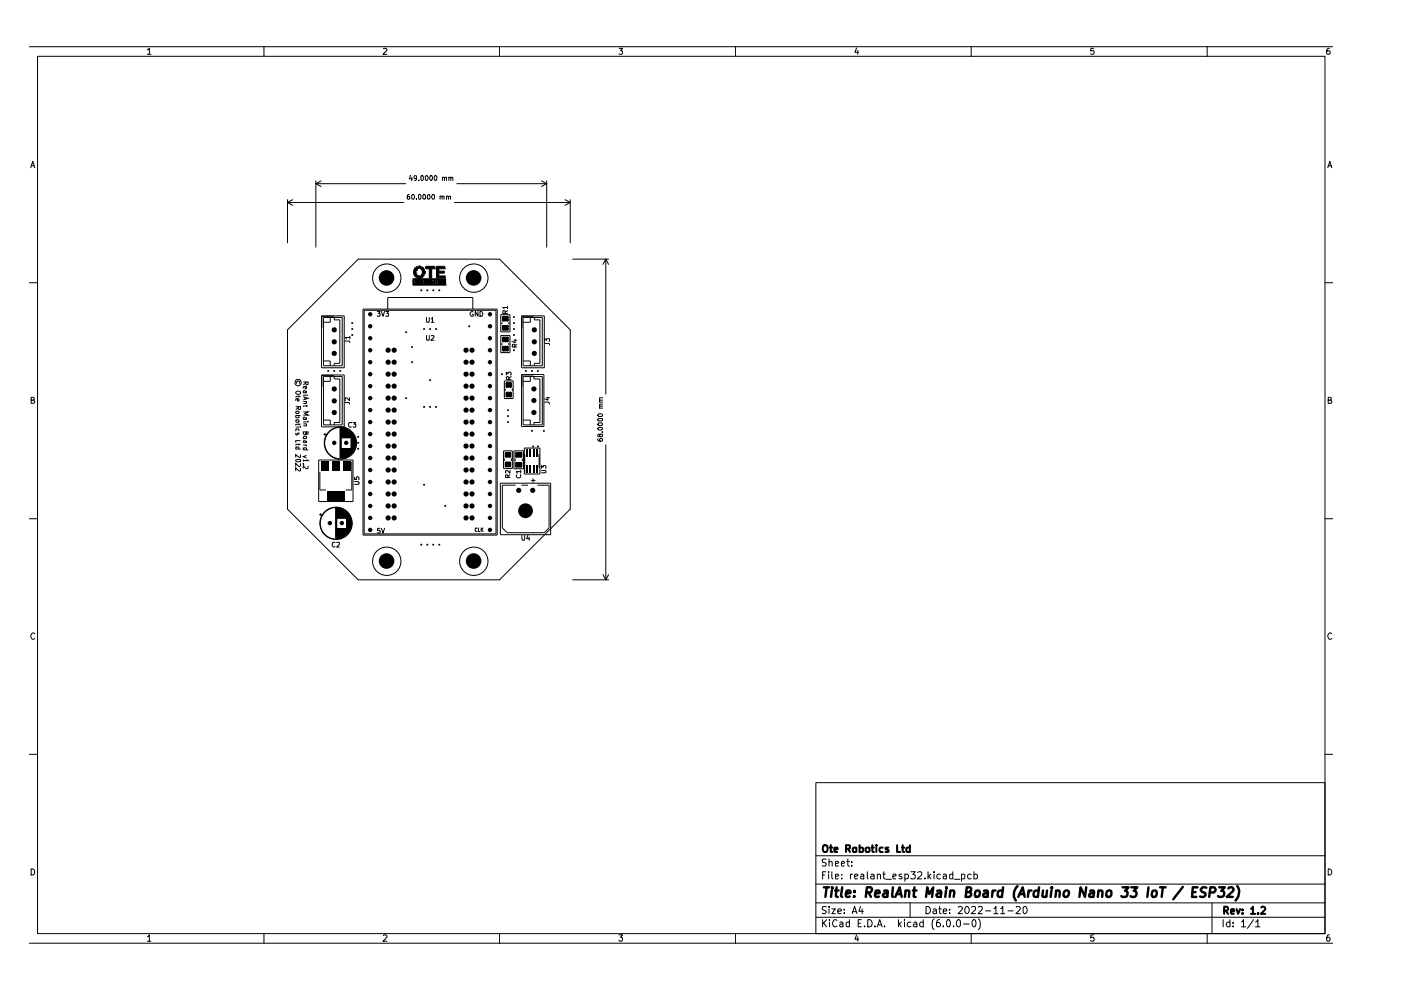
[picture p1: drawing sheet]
<svg xmlns="http://www.w3.org/2000/svg" width="297mm" height="210mm" viewBox="0 0 297 210" stroke-linecap="round" stroke-linejoin="round" font-family="sans-serif">
<g fill="none" stroke="#000" stroke-width=".21">
<path d="M6.3 9.9h276.3M8 11.9h272.9v186.1h-272.9zM31.2 10.6l.5-.4v1.3M31.2 11.5h.8M56 9.9v2M81.3 10.3l.5-.1 .2 .4-.8 .9h.8M105.9 9.9v2M131.2 10.2h.8l-.4 .6h.3v.6h-.7M156 9.9v2M181.6 10.2l-.3 .9h.7M181.9 10.7v.8M205.9 9.9v2"/>
<path d="M231.9 10.2h-.6l-.1 .6h.7a.48 .48 0 0 1 0 .6 .48 .48 0 0 1-.7 0M255.9 9.9v2M281.9 10.2l-.5 .1-.1 1 .2 .2 .4-.1 .1-.4-.1-.2h-.6v.2M6.5 35.6l.4-1.4 .5 1.4M6.6 35.1h.7M67 38.4v14M67 38.9h19M67 38.9l1.1 .6M68.1 38.4l-1.1 .5M87 37.2l-.2 .7h.7M87.3 37.6v.7M88.3 37.7l-.1 .1h-.3l-.1-.5h.5v.7l-.4 .3"/>
<path d="M88.8 38.2v.1M89.3 37.3h.4v.1v.6l-.1 .3-.4-.3zM90.2 37.4l.4-.1 .2 .3-.3 .7-.3-.3zM91.2 37.3h.1a.52 .52 0 0 1 .4 .4 .52 .52 0 0 1-.3 .6l-.3-.5zM92.1 37.3h.4l.1 .1v.6l-.2 .3a.68 .68 0 0 1-.3-1zM93.8 37.7l.4-.1v.7M93.8 37.6v.7M94.2 37.8l.1-.2h.4v.7M95.2 37.7l.3-.1 .1 .7M95.2 37.6v.7M95.6 37.8v-.2h.3l.1 .7M96.9 38.9h19"/>
<path d="M114.8 38.4l1.1 .5M115.9 38.4v14M115.9 38.9l-1.1 .6M281.5 35.6l.4-1.4 .5 1.4M281.6 35.1h.7M6.3 59.9h1.7M61 42.3v9.2M61 42.9h24.6M61 42.9l1.1 .6M62.1 42.3l-1.1 .6M86.8 41.2l-.4 .3v.7h.5l-.1-.5h-.4v.1M87.3 41.4l.3-.2a.58 .58 0 0 1-.1 1l-.2-.1z"/>
<path d="M87.5 59.1h7v1.4h-7zM87.7 57.9h.1M87.7 57.8h.1M87.7 57.7h.1M87.7 57.6h.1M87.7 57.5h.1M87.7 57.4h.1M87.7 57.7h.5M88.1 59.4h.1M88.1 59.9h.1M88.1 59.8h.1M88.1 59.9h.2"/>
<path d="M88.1 59.9h-.1v.4h-.5M88.2 59.9h.1M88.2 59.4h.1M88.2 59.8h.1M88.3 42.2h.1M88.3 59.9h.1M88.3 59.4h.1M88.3 58.1h.1M88.3 57.3h.1M88.3 59.5h.1M88.3 59.6h.1M88.3 59.7h.1"/>
<path d="M88.3 59.8h.1M88.3 59.5h-.3v.3h.3M88.3 58.1l.3 .3M88.3 59.5v.3M88.3 59.9v.3M88.3 57.3v.8M88.4 59.9h.1M88.4 59.4h.1M88.4 57.1h.1M88.4 59.9h.2M88.4 57.1l-.1 .2M88.4 59.4h-.6v.9"/>
<path d="M88.5 59.9h.1M88.5 59.8h.1M88.5 59.7h.1M88.5 59.5h.1M88.5 59.4h.1M88.5 59.8l-.1 .1M88.5 59.4v.1M88.5 59.7v.1M88.5 59.9v.2M88.5 59.5l.1 .1M88.6 59.6h.1M88.6 58.4h.1"/>
<path d="M88.6 58.4l.6 .1M88.6 59.6l-.1 .1M88.6 59.9h.1M88.6 59.7h.1M88.6 59.8h.1M88.6 59.7v.3l.2 .2M88.7 59.5h.1M88.7 59h.1M88.7 58.5h.1M88.7 56.9h.1M88.7 56.5h.1M88.7 59.5l-.1 .2"/>
<path d="M88.7 59h.4M88.8 59.4h.1M88.8 59.9h.1M88.8 59.8h.1M88.8 59.7h.1M88.8 59h.1M88.8 56.5h.1M88.8 59.7v.2M88.9 41.2l.3 .2v.7l-.1 .1-.4-.1v-.7zM88.9 59.4h.1M88.9 59.9h.1M88.9 59.6h.1"/>
<path d="M88.9 59h.1M88.9 56.5h.1M88.9 59.4h1.4M88.9 59.4l-.2 .1M88.9 59.9v.1M89 59.5h.1M89 56.5h.1M89 59h.1M89.1 59.4h.1M89.1 59.5h.1M89.1 56.5h.1M89.1 59h.1"/>
<path d="M89.1 56.9h.1M89.1 56.9h-.5l-.2 .2M89.1 56.9l.1 .1M89.2 59.4h.1M89.2 59.5h.1M89.2 58.5h.1M89.2 57h.1M89.2 59.5l.1 .1M89.2 57l.2 .1a.97 .97 0 0 1-.2 1.4M89.2 59.4l.3 .1M89.2 59.5h-.3l-.1 .2M89.3 59.6h.1"/>
<path d="M89.3 59.7h.1M89.3 59.8h.1M89.3 59.9h.1M89.3 58.3h.1M89.3 57.1h.1M89.3 59.6l-.1 .5M89.5 59.7h.1M89.5 59.5h.1M89.5 58.8h.1M89.5 58.8l.5-.5 .1-.9-.3-.6-.6-.3h-.7l-.6 .4-.2 .4v.9a1.23 1.23 0 0 0 1 .8M89.5 58.8l-.4 .2M89.5 59.5v.6l-.5 .2"/>
<path d="M89.7 41.4l.2-.2a.55 .55 0 0 1 .4 .5 .55 .55 0 0 1-.4 .5l-.2-.1zM89.7 59.4v.9h.5M90 59.4h.1M90 59.9h.1M90 59.5h.1M90 59.7h.1M90.1 59.4h.1M90.1 57.6h.1M90.1 57.7h.1M90.1 57.9h.1M90.1 59.9h.1M90.1 59.5h.1"/>
<path d="M90.1 59.7h.1M90.2 59.4h.1M90.2 59.9h.1M90.2 59.5h.1M90.2 59.6h.1M90.2 59.7h.1M90.2 59.9h-.4v.2h.4M90.2 59.5h-.4v.2h.4M90.2 59.5v.2M90.3 59.8h.1M90.3 59.4h.1M90.3 59.9h.1"/>
<path d="M90.3 56.5h1.9v.5h-.7v1.9h-.5v-1.9h-.7zM90.3 59.8h.2M90.3 59.9v.1M90.3 59.7h.1M90.3 59.6h.1M90.3 59.5h.1M90.3 59.8l.1 .3M90.3 59.4v.3M90.3 59.7v.1M90.4 59.9h.1M90.5 59.9h.1M90.5 59.7h.1"/>
<path d="M90.5 59.8h.1M90.5 59.7v.2M90.5 59.9l.1 .1M90.6 59.6h.1M90.6 59.6l-.1 .1M90.7 41.3l.1-.1a.55 .55 0 0 1 .4 .5 .55 .55 0 0 1-.4 .5l-.2-.4zM90.7 59.4h.1M90.8 59.4h.1M90.8 59.9h.1M90.8 59.7h.1M90.8 59.6h.1M90.8 59.4h1.7v.9h-.2v-.9"/>
<path d="M90.8 59.6v.4M90.8 59.4l-.2 .2M90.8 59.5h.1M90.8 59.5h.3M90.8 59.5v.1M90.9 59.4h.1M90.9 59.5h.1M91 59.4h.1M91 59.5h.1M91.1 59.4h.1M91.1 59.5h.1M91.1 59.5l.1 .5"/>
<path d="M91.2 59.7h.1M91.2 59.9h.1M91.2 59.4l.2 .1M91.3 59.4h.1M91.4 59.6h.1M91.4 59.5h.1M91.4 59.5v.5M91.4 59.4v.1h.4v.8h.1v-.8h.3v-.1M91.8 41.2l.3 .2v.7l-.3 .1a.63 .63 0 0 1 0-1zM92.2 57h.1M92.5 56.5h1.8v.5h-1.3v.5h1.2v.4h-1.2v.6h1.4v.4h-1.9zM92.5 59.8h.1"/>
<path d="M92.9 59.9h.1M92.9 59.7h.1M92.9 59.6h.1M92.9 59.4h.1M92.9 59.4l-.2 .3a.39 .39 0 0 0 .3 .6M92.9 59.4h.5M92.9 59.6v.4h.3M93 59.5h.1M93 59.4h.1M93 59.5h.2M93 59.5l-.1 .1M93.1 59.5h.1"/>
<path d="M93.1 59.4h.1M93.2 59.5h.1M93.2 59.4h.1M93.2 59.5l.1 .1M93.3 41.7h.4v.5M93.3 59.9h.1M93.3 59.6h.1M93.3 59.9l.4 .1M93.3 41.6v.6M93.3 59.9v.1M93.4 59.4h.1M93.4 59.4l.1 .3-.2-.1"/>
<path d="M93.5 59.9h.1M93.5 59.6h.1M93.5 59.9l-.2 .3M93.6 59.9v.3M93.6 59.4h.1M93.6 59.5h.1M93.6 59.6h.1M93.6 59.7h.1M93.6 59.8h.1M93.6 59.4v.4M93.7 41.7l.2-.1 .2 .1v.5M93.7 59.8h.1"/>
<path d="M93.7 59.8l.3 .1M93.8 59.7h.1M93.8 59.6h.1M93.8 59.5h.1M93.8 59.4h.1M93.8 59.9h.1M93.8 59.5v.2M93.8 59.5h.3M93.8 59.7l.3 .1M93.9 59.7h.1M93.9 59.5h.1M93.9 59.4h.1"/>
<path d="M93.9 59.9h.1M94 59.7h.1M94 59.5h.1M94 59.4h.1M94 59.9h.1M94.1 59.5h.1M94.1 59.6h.1M94.1 59.4h.1M94.1 59.9h.1M94.1 59.5v.1M94.1 59.6h.2M94.1 59.8h.1"/>
<path d="M94.1 59.4h-.5M94.1 59.9v.1M94.2 59.9h.1M94.2 59.8h.1M94.2 59.4h.1M94.2 59.4l.1 .2M94.2 59.8v.1M94.3 57h.1M94.3 59.9h.1M94.3 59.6h.1M94.3 59.9v.2M94.7 41.7l.2-.1 .2 .1v.5"/>
<path d="M94.7 41.6v.6M95.1 41.7l.1-.1 .3 .1v.5M96.4 42.9h24.5M119.8 42.3l1.1 .6M120.9 42.3v9.2M120.9 42.9l-1.1 .6M121.4 54.9h7.6M128.4 54.9v28.7M128.4 54.9l-.6 1.1M128.4 54.9l.6 1.1M280.9 59.9h1.7M61 69.9l14.9-15h30l15 15v38l-15 15h-30l-14.9-15z"/>
<path d="M68.2 67h4.8v11h-4.8zM68.2 79.5h4.8v11h-4.8zM68.6 76.5h1.4v1.1M68.6 67.3h4v10.3h-4zM68.6 79.8h4v10.3h-4zM70 67.3v1h-1.4M70 79.8v1.1h-1.4M70.8 79.6h-2.6v2.4M70.8 67.1h-2.6v2.4M70.9 67.3v.5h1.2v9.2h-1.2v.6M70.9 79.8v.5h1.2v9.3h-1.2v.5M73.2 72.3h.8l.2 .3"/>
<path d="M74.2 71.5h-1l.2 .4M74.2 71.3v.6M77 65.5h28.4v48h-28.4zM77.2 65.8h28v47.4h-28zM80 66h.6l-.3 .5h.2l.1 .1-.1 .5-.5-.1M80.9 66l.3 1.1 .3-1.1M81.8 66h.6l-.4 .5h.4v.5h-.6M82.2 65.5v-2.4h18v2.4M88.3 60h.1M88.3 60.1h.1M88.3 60.2h.1M88.3 60.2l.1 .1"/>
<path d="M88.4 60.3h.1M88.4 60.3h.2M88.5 60.3h.1M88.5 60.1h.1M88.5 60h.1M88.5 60.1l.1 .2M88.6 60.3h.1M88.6 60.2h.1M88.8 60.2h.1M88.8 60.2l.2 .1M88.9 60h.1M88.9 60l.1 .1"/>
<path d="M89 60.3h.1M89 60.1h.1M89 60.1h.2M89.1 60.3h.1M89.1 60.1h.1M89.2 60.3h.1M89.2 60.1h.1M89.5 60h.1M89.9 60.3h.1M90 60.3h.1M90.1 60.3h.1M90.1 60.1h.1"/>
<path d="M90.2 60.3h.1M90.2 60.1h.1M90.3 60h.1M90.3 60l-.1 .1M90.3 60.2h.1M90.3 60.2l-.1 .1M90.4 60.1h.1M90.4 60h.1M90.4 71.1l.1 1h.4l.1-1M90.4 67.3l.1 1h.4l.1-1M90.4 60.1l-.1 .1M90.6 60h.1"/>
<path d="M90.6 60l.2 .2M90.8 60.2h.1M90.8 60h.1M90.8 60.2h.4M90.8 60h.4M90.9 60.3h.1M90.9 60.1h.1M91 60.3h.1M91 60.1h.1M91.2 60.2h.1M91.2 60h.1M91.4 60h.1"/>
<path d="M91.4 60l-.2 .2M91.4 71.2l.4-.1 .2 .4-.6 .6h.6M91.4 67.6l.3-.3v1M91.4 68.3h.6M93 60.3h.1M93 60.1h.1M93.1 60.3h.1M93.1 60.1h.1M93.2 60h.1M93.3 60.2h.1M93.3 60h.1M93.3 60.2l-.3 .1"/>
<path d="M93.5 60h.1M93.6 60h.1M93.6 60.2h.1M93.7 60.2h.1M93.7 60h.1M93.7 60.2l.1 .1M93.8 60.3h.1M93.8 60h.1M93.8 60l.3 .1M93.9 60.1h.1M94 60.1h.1M94.1 60.3h.1"/>
<path d="M94.1 60.1h.1M94.1 60h.1M94.1 60v.1M94.2 60.2h.1M94.2 60.2l-.4 .1M94.3 60.1h.1M94.3 60h.1M94.3 60.1l-.1 .1M94.5 60.5h.1M100.2 66.1l-.2-.1-.3 .5 .2 .6 .4-.1v-.4h-.1M101.3 66v1.1l-.5-1.1v1.1M101.8 66a.59 .59 0 0 1 .5 .4 .59 .59 0 0 1-.1 .7h-.4z"/>
<path d="M106.2 66.7h1.9v3.7h-1.9zM106.2 71.1h1.9v3.7h-1.9zM106.4 68.3v.4M106.4 72.7v.5M107.1 66.5v-.5l-.4-.1-.1 .6h1M107.4 79.5v-.6l.3 .3 .2-.3 .4 .1 .1 .4-.2 .1M107.6 65.2h-1l.2 .2M107.6 65.9l-.5 .3M107.6 64.9v.5M107.9 68.3v.4M107.9 72.7v.5M108.4 79.8l-.5 .4"/>
<path d="M109 72.1h.6M109.1 73.6v-.5h-.5v.5h1M109.2 72v.6l-.7-.2M109.6 73l-.5 .3M110.6 67h4.8v11h-4.8zM110.6 79.4h4.7v11h-4.7zM110.9 76.5h1.5v1.1M110.9 67.3h4.1v10.3h-4.1zM110.9 79.8h4.1v10.3h-4.1zM112.4 67.3v1h-1.5M112.4 79.8v1.1h-1.5M113.1 79.5h-2.4v2.5"/>
<path d="M113.1 67.1h-2.4v2.4M113.2 79.8v.5h1.3v9.3h-1.3v.5M113.3 67.3v.5h1.2v9.2h-1.2v.6M115.5 72.8h.8l.2 .1v.3M115.5 72.4v-.6l.4 .3 .1-.3h.4v.6M6.6 84.8h.6v-.5l-.6-.1v1.3h.5l.3-.4-.4-.3M62.7 83.2a.66 .66 0 0 1 1-.1v.3a.66 .66 0 0 1-1 0zM62.7 86.2h1v.5h-.4l-.1-.5M62.7 87.3l.5-.1h.2v.4l-.6 .1zM62.7 97.6l.2-.2h.6l.2 .1v.3l-.8 .1zM62.7 90.6h.7M62.7 88.1h1"/>
<path d="M62.7 95.2h1M62.8 88.1l-.1 .3 .2 .2 .5-.1v-.4M62.8 89h.5l.1 .5h-.6zM62.8 91.4v-.4h.5l.1 .4M62.8 91.8l-.1 .3 .2 .1 .2-.4h.3v.4M62.8 95.2v-.4h.5l.1 .4M62.9 81.3v-.2l.1-.3 .5 .1v.4M63 84.5l.1 .5h.3l-.1-.5h-.4l-.2 .2 .1 .3M63.2 86.5l-.5 .3M63.4 83.9v.4M63.4 89.8v.4M63.4 94.1v.3"/>
<path d="M63.6 90.6h.1M63.6 96.4l.1 .5-.2 .1-.8-.6v.6M63.6 98.3l.1 .5-.2 .1-.8-.6v.6M63.6 99.3l.1 .5-.2 .1-.8-.7v.7M63.7 84h-.8l-.2 .3M63.7 90h-.9l-.1 .2M63.7 93.4h-1v.5M63.7 94.2h-.8l-.2 .2M64.3 81h1v.5l-.3 .1-.2-.2v-.4M64.3 84.1l1 .4-1 .3M64.3 87.3h1l-.7 .4 .7 .3h-1M64.3 92.7l.5-.2 .2 .1v.3l-.6 .1z"/>
<path d="M64.3 98.3h.1M64.3 85.1h.7M64.3 89.5h.7M64.3 89.9h.7M64.3 94.4h.7M64.3 95.4h1M64.3 97.4v.5M64.4 83.3l-.1-.4 .2-.1 .2 .1v.4M64.4 88.9l-.1-.3 .2-.2 .2 .2v.3M64.4 93.9v-.5h.2l.1 .5M64.4 95.4v-.4h.5l.1 .4M64.6 81.9l.1 .5 .3-.1-.1-.4h-.4l-.2 .2 .1 .2"/>
<path d="M64.6 84.2v.5M64.8 94.4l.2 .2M64.8 81.2l-.5 .4M64.9 85.1v.5h-.6M64.9 89.9l.1 .4h-.7M64.9 91.6v.4l.3 .1 .1-.5h-1l.1 .5 .2 .1 .3-.3M65 82.8l-.1 .5h-.6M65 88.5l-.1 .4h-.6M65 93.4v.5h-.7M65 96.6l-.7 .2 .7 .3M65 85.9v.3M65.1 97.4l.2 .3h-1"/>
<path d="M65.2 89.5h.1M65.2 98.8v.6h-.3l-.6-.6v.6M65.3 83.8l-1 .1M65.3 86.1h-.9l-.1 .1M67.6 97.5h7.2v8.8h-7.2zM68.6 89.1h1.4v1M68.6 92.1h.7M68.9 91.8v.6M72.1 90.7v6.4M72.2 90.7v6.4M72.3 90.7v6.4M72.4 90.7v2.2"/>
<path d="M72.4 95v2.1M72.5 90.7v2.2M72.5 95v2.1M72.6 90.7v2.2M72.6 95v2.1M72.6 90.8v2.1M72.7 90.8v2.1M72.7 95v2.1M72.8 90.8v2.1M72.8 95v2.1M72.9 90.8v2.1M72.9 95v2"/>
<path d="M73 90.8v2.1M73 95v2M73.1 90.8v2.1M73.1 95v2M73.2 85.3h.8l.1 .4M73.2 90.8v2.1M73.2 95v2M73.2 95v1.9M73.3 90.9v2M73.3 95v1.9M73.4 90.9v2M73.4 95v1.9"/>
<path d="M73.5 91v1.9M73.5 95v1.9M73.6 91v1.9M73.6 95v1.9M73.7 91.1v1.8M73.7 95v1.8M73.8 91.2v1.7M73.8 95v1.7M73.9 91.2v1.7M73.9 95v1.6M74 91.3v1.6M74 95v1.6"/>
<path d="M74.1 84.3v.6l-.7-.6-.2 .1v.5M74.1 91.4v1.5M74.1 95v1.5M74.2 91.4v1.5M74.2 95v1.4M74.3 91.4v1.5M74.3 95v1.4M74.3 91.5v1.4M74.3 95v1.3M74.4 91.6v4.7M74.5 89.7l-.4-.1-.2 .2v.5l.4 .3 .2-.1M74.5 91.7v4.5"/>
<path d="M74.6 91.8v4.3M74.6 97.9v6h-1.3M74.7 91.9v4M74.8 91.9v3.9M74.8 89.6h.6l-.3 .3 .3 .1v.5h-.6M74.8 92.1v3.6M74.9 92.3v3.3M75 92.4v3M75.1 92.5v2.7M75.2 92.8v2.3M75.3 93v1.8M75.4 93.3v1.3"/>
<path d="M106.8 95.6h1.8v3.7h-1.8zM106.9 80.8h1.9v3.7h-1.9zM106.9 97.2v.5M107.1 82.4v.5M107.9 80.4v-.4l-.2-.2-.3 .1v.5h1M108.1 99.7v.6l-.7-.6-.2 .1 .1 .5M108.5 97.2v.5M108.6 82.4v.5M109 95.6h2v3.8h-2zM109.2 97.2v.6M110.4 100h-.9l.2 .3M110.4 99.7v.6"/>
<path d="M110.7 97.2v.6M110.9 89.1h1.5v1M111.2 95h3.3v5.5h-3.3zM111.3 96.3v3.9M114.3 96.3v2.9M114.8 99.7l.9 .1v.4h-.9M114.8 99.3v-.6l.3 .4 .1-.4h.5v.6M115.5 85.3h.7l.3 .4M115.8 84.3h.7M116.2 84.2v.6l-.7-.2M126.7 93v.3a.7 .7 0 0 0 1.1 .1l-.1-.4h-.4l-.2 .2 .2 .4M126.7 88.9l.2-.2h.7l.2 .4-.2 .1h-.7z"/>
<path d="M126.7 88a.58 .58 0 0 1 1.1 .1l-.2 .2h-.7zM126.8 90.7a.58 .58 0 0 1 1 .2 .56 .56 0 0 1-.6 .3 .56 .56 0 0 1-.5-.4zM126.8 89.7h.8l.2 .2a.55 .55 0 0 1-.5 .4 .55 .55 0 0 1-.6-.4zM127.1 86.5h.7M127.1 85.3h.7M127.2 92.2l.1-.2 .5 .2-.2 .4-.4-.1-.2-.5-.3 .2 .2 .4 .3-.1M127.7 91.6h.1M127.8 86.1l-.7 .1 .1 .3M127.8 85.7l-.7 .1v.3h.2M127.8 84.8h-.7l.1 .5M127.8 84.3l-.7 .1v.4h.2M128.4 94.3v28.6"/>
<path d="M281.6 84.8h.6v-.5l-.6-.1v1.3h.5l.3-.4-.4-.3M6.3 110h1.7M67.6 109.1h.7M67.8 100.1v3.8h1.3M68 108.8v.6M71 115.1l-.4-.1-.2 .2v.5l.3 .3 .3-.1M71.2 107.7v6.4M71.3 107.7v6.4M71.4 115.1h.6v.3l-.6 .6h.6M71.4 107.7v6.4M71.5 107.7v2.2M71.5 112v2.1"/>
<path d="M71.6 107.7v2.2M71.6 112v2.1M71.7 107.8v2.1M71.7 112v2.1M71.8 107.8v2.1M71.8 112v2.1M71.9 107.8v2.1M71.9 112v2.1M72 107.8v2.1M72 112v2M72.1 107.8v2.1M72.1 112v2"/>
<path d="M72.1 107.9v2M72.2 107.9v2M72.2 112v2M72.3 107.9v2M72.3 112v2M72.4 107.9v2M72.4 112v2M72.5 107.9v2M72.5 112v1.9M72.6 108v1.9M72.6 112v1.9M72.7 108.1v1.8"/>
<path d="M72.7 112v1.8M72.8 108.1v1.8M72.8 112v1.8M72.9 108.2v1.7M72.9 112v1.7M73 108.2v1.7M73 112v1.6M73.1 108.3v1.6M73.1 112v1.6M73.2 108.4v1.5M73.2 112v1.5M73.2 108.5v1.4"/>
<path d="M73.3 108.5v1.4M73.3 112v1.4M73.4 108.5v1.4M73.4 112v1.3M73.5 108.6v4.7M73.6 108.7v4.5M73.7 108.8v4.3M73.7 108.9v4M73.8 109v3.9M73.9 109.1v3.6M74 109.3v3.3M74.1 109.5v2.9"/>
<path d="M74.2 109.6v2.7M74.3 109.8v2.3M74.3 110v1.8M74.4 110.3v1.3M75.2 102.1l.9 .1v.4l-.9 .1M75.2 101.2v.5h.4v-.5l.3-.1 .2 .2-.1 .4M80.5 112h-.4l-.1 .5 .5-.1v.6l-.5-.1M80.9 112l.3 1 .3-1M101.2 112h-.4v.5l.1 .2 .3-.1M101.4 111.9v.8h.4M102 111.9v.8M102.1 112.3l.3 .4"/>
<path d="M102.4 111.9l-.4 .5M106.1 102.4h10.7v11h-10.7zM107.7 101.3l-.1-.5h-.4v.5h.9M108.1 100.7l-.4 .3M109.3 102.9h-2.8v9l1 1h7.9l1-1v-9h-2.4M109.6 100.7l-.1 .4a.55 .55 0 0 0 .9 0l-.1-.4M110.6 102.9h1.3M110.7 113.5v.8l.1 .3h.3l.2-.3v-.8M111.9 113.5l-.2 .7h.6M112.2 113.9v.7M112.7 101.9h.8M113 101.5v.8"/>
<path d="M280.9 110h1.7M7.4 134.4a.57 .57 0 0 0-.8 0 .57 .57 0 0 0 0 .8l.3 .4 .5-.2M121.4 122.9h7.6M127.8 121.8l.6 1.1M129 121.8l-.6 1.1M282.4 134.4a.57 .57 0 0 0-.8 0 .57 .57 0 0 0 0 .8l.3 .4 .5-.2M6.3 159.9h1.7M280.9 159.9h1.7M173 165.9h107.9v32.1h-107.9zM6.3 200h276.3M6.6 184.2a.71 .71 0 0 1 .7 .5 .71 .71 0 0 1-.2 .8h-.5zM31.2 198.6l.5-.4v1.4"/>
<path d="M31.2 199.6h.8M56 198v2M81.3 198.4l.1-.2h.4l.2 .4-.8 1h.8M105.9 198v2M131.2 198.2h.8l-.4 .5 .4 .3-.1 .5-.5 .1-.2-.2M156 198v2M173 194.5h107.9M173 191.4h107.9M173 187.5h107.9M173 181.4h107.9M174.4 195v1.5M174.4 185.5h.4"/>
<path d="M174.6 195.7l.7 .8M175.1 184.8h-.7v1.6M175.2 192.3h-.8a.61 .61 0 0 0 .1 .6 .61 .61 0 0 0 .6 .2l.1 .4a.6 .6 0 0 1-.9 .1M175.2 182.2h-.8a.53 .53 0 0 0 .1 .6 .53 .53 0 0 0 .5 .2l.2 .2-.2 .4h-.7M175.3 195l-.9 .9M175.7 184.8v.2M175.7 185.3v1.1M175.8 192.2v.2M175.8 182.8l.1-.1a.36 .36 0 0 1 .5 .2v.7M175.8 182.1v1.5M175.8 192.7v1M175.9 195v.2"/>
<path d="M175.9 195.5v1M176.4 192.7h.7l-.7 1h.7M176.4 184.8v1.3l.2 .3M177.1 185.8l.7-.1-.2-.4-.5 .1v.9h.6M177.1 183.1l.7-.1-.2-.4-.5 .1v.9h.6M177.5 195.2l-.4-.2a.78 .78 0 0 0-.6 .7 .78 .78 0 0 0 .6 .8l.4-.2M177.6 193.2l.8-.1-.1-.3-.4-.1-.3 .3v.5l.3 .2 .4-.1M178.1 195.6h.5l.1 .9M178.4 183.1l.7-.1-.2-.4-.4 .1-.1 .7 .2 .2h.4M178.5 186.2v.2M178.5 185.4v.1M178.7 195.9l-.6 .1v.4h.6"/>
<path d="M179 193.5v.2M179 192.8v.2M179.5 182.6h.6M179.7 182.1v1.3l.4 .2M180.1 195.6l-.4-.1-.3 .2v.6l.3 .2 .4-.1M180.1 195v1.5M180.3 185.3v1.1M180.6 183.5v.1M180.6 182.7v.2M180.7 193.7l.5-1.5 .5 1.5M180.8 185.3l-.5 .3M180.8 193.3h.7"/>
<path d="M181.2 185.8l.7-.1-.2-.4h-.3l-.2 .2v.6l.2 .3 .4-.1M181.6 198.2l-.3 .9h.7M181.9 198.6v1M181.9 195.7h.6M182.5 192.2l-.4 1h.9M182.5 185.4l.5-.1 .1 .2v.9M182.6 195h-.7v1.5h.7M182.8 192.7v1M183.1 185.7l-.6 .2 .1 .5 .5-.1M183.3 196.3v.2M183.9 184.8v1.3l.2 .3M184 195a.78 .78 0 0 1 .9 .7 .78 .78 0 0 1-.9 .8z"/>
<path d="M184.7 185.4l.4-.1 .2 .2v.9M185.3 185.7l-.7 .2 .2 .5 .5-.1M185.5 196.3v.2M186 196.5l.5-1.5 .5 1.5M186 185.5l.3-.2 .4 .2v.9M186 185.3v1.1M186.2 196.1h.7M187.2 185.3h.5M187.4 184.8v1.3l.3 .3M187.5 196.3v.2M187.9 186.4h1.1M189.3 185.8l.7-.1-.2-.4h-.3l-.2 .2v.6l.2 .3 .4-.1"/>
<path d="M190.5 195v1.5M190.7 195.9l.4 .6M191.1 195.5l-.6 .6M191.2 185.4l-.4-.1-.2 .2 .1 .3 .6 .2-.1 .3h-.6M191.8 195v.2M191.8 195.5v1M191.9 185.4a.52 .52 0 0 1 .7 .2l-.2 .7h-.5M191.9 185.3v1.6M193 191.4v3.1M193.1 195.6h-.6l-.1 .7a.52 .52 0 0 0 .7 .1M193.1 184.8h1l-.6 .6 .5 .1v.7l-.3 .2h-.4l-.2-.2M193.7 195.6h.6l.1 .9"/>
<path d="M194.4 195.9h-.5l-.3 .3 .3 .3 .5-.1M194.6 185l.2-.2 .5 .1 .1 .6-.9 .9h.9M195.7 195.6h-.5l-.2 .7a.52 .52 0 0 0 .7 .1M195.7 195v1.5M196.1 186.2v.2M196.3 192.2a.78 .78 0 0 1 1 .8 .78 .78 0 0 1-1 .7zM196.8 184.8v1.6M196.9 185.8l.5 .6M197.4 185.3l-.6 .6M197.9 192.8h.6v.9M198 194.8a1.74 1.74 0 0 0 0 2.3M198 184.8v.2"/>
<path d="M198 185.3v1.1M198.5 193.1h-.5l-.2 .3 .2 .3 .5-.1M199.1 192.7h.5M199.2 192.2v1.3l.4 .2M199.2 195l-.4 .1a1.38 1.38 0 0 0-.2 1.3 .52 .52 0 0 0 .8-.1v-.4l-.3-.3-.5 .1-.1 .2M199.4 185.4a.52 .52 0 0 0-.8 .2l.2 .7h.6M200 193.2l.7-.1v-.3l-.5-.1-.2 .3v.5l.2 .2 .5-.1M200 196.3v.2M200 185.4l.4-.1 .3 .2v.9M200.7 185.7l-.7 .1v.5h.7M201 195a.89 .89 0 0 1 .3 1.4l-.1 .1a.88 .88 0 0 1-.2-1.5zM201.3 193.5v.2"/>
<path d="M201.3 192.8v.2M202 185.4l-.4-.1-.3 .2v.7l.3 .2 .4-.1M202 184.8v1.6M202.2 196.3v.2M202.4 186.4h1.1M202.9 195.2l.4-.2 .3 .3v1l-.4 .2a.93 .93 0 0 1-.3-1.3zM203.2 192.4l.2-.2h.3l.3 .4-.9 1.1h.9M203.9 185.4l.4-.1 .3 .2v.7l-.3 .2-.4-.1M203.9 185.3v1.6M204.3 195.9h1.2M204.7 192.4l.3-.2a.82 .82 0 0 1 .5 .8 .82 .82 0 0 1-.5 .7 .93 .93 0 0 1-.3-1.3zM205.9 185.4a.52 .52 0 0 0-.8 .2l.2 .7h.6"/>
<path d="M205.9 198v2M206 192.4l.2-.2 .6 .1v.6l-.9 .8h.9M206.4 195a.89 .89 0 0 1 .4 1.4l-.2 .1a.88 .88 0 0 1-.2-1.5zM206.5 185.4a.52 .52 0 0 1 .8 .2l-.2 .7h-.6M206.5 184.8v1.6M207.4 192.4l.6-.2 .3 .4-1 1.1h1M207.4 194.8a1.74 1.74 0 0 1 0 2.3M209 193.1h1.1M210.7 192.6h.2l.3-.4v1.5M210.7 193.7h.9M212.2 192.6h.1l.3-.4v1.5M212.2 193.7h.8"/>
<path d="M213.7 193.1h1.1M215.5 192.4l.1-.2h.4l.3 .4-.9 1.1h.9M217 192.4l.3-.2a.82 .82 0 0 1 .5 .8 .82 .82 0 0 1-.5 .7l-.4-.2zM231.9 198.2h-.6l-.1 .7 .3-.2 .4 .1v.7l-.4 .1-.3-.2M255.9 198v2M257 191.4v6.6M259.3 195v1.5M260.8 195.6l-.5-.1-.3 .3v.5l.3 .2 .5-.1M260.8 195v1.5M261.5 196.3v.2M261.5 195.6v.1M263.2 195.5l.5-.5v1.5"/>
<path d="M263.2 196.5h.9M265.8 195l-1.3 1.8M266.2 195.5l.5-.5v1.5M266.2 196.5h.9M281.6 184.2a.71 .71 0 0 1 .7 .5 .71 .71 0 0 1-.2 .8h-.5zM281.9 198.2a.58 .58 0 0 0-.6 .6v.7l.5 .1 .2-.3v-.3l-.2-.3h-.3l-.2 .3"/>
<circle cx="82" cy="59" r="3"/>
<circle cx="100.5" cy="59" r="3"/>
<circle cx="63.2" cy="81.1" r=".68"/>
<circle cx="72.2" cy="93.9" r="3.3"/>
<circle cx="72.2" cy="93.9" r="3.4"/>
<circle cx="71.2" cy="111" r="3.3"/>
<circle cx="71.2" cy="111" r="3.4"/>
<circle cx="82" cy="119" r="3"/>
<circle cx="100.5" cy="119" r="3"/>
</g>
<g fill="none" stroke="#000" stroke-width=".42">
<path d="M174.5 179.4l.3-.2a.57 .57 0 0 1 .7 .5l-.1 .8-.2 .1h-.5a1.18 1.18 0 0 1-.2-1.2zM175.9 179.7h.6M176.1 179.2v1.4h.4M179.4 180l.7-.1 .1-.6-.8-.1v1.4M179.8 180l.4 .6M180.9 179.8h.7l-.1 .8h-.6zM182.2 179.2v1.4h.6l.2-.2-.1-.6-.7-.1M183.6 179.8h.7l.1 .6-.2 .2h-.6zM184.8 179.7h.5M185 179.2v1.3v.1h.3M185.8 179.2v.1M185.8 179.7v.9"/>
<path d="M187.2 179.7h-.6l-.1 .3 .1 .6h.6M188.3 179.7h-.5l-.1 .2 .1 .2 .5 .1v.4h-.6M190.2 179.2v1.4h.7M191.2 179.7h.5M191.4 179.2v1.3l.1 .1h.2M192.9 179.2v1.4h-.6l-.1-.2v-.6l.7-.1M176.9 180.1l.7-.1-.1-.3h-.5l-.1 .2 .1 .7h.5M259.5 193.1h.6a.47 .47 0 0 0 .3-.4 .47 .47 0 0 0-.3-.5h-.6v1.6M259.9 193.1l.5 .7M261 193.3l.7-.1-.2-.5-.4 .1-.1 .8 .2 .2 .4-.1M262.2 192.7l.3 1.1 .4-1.1M263.4 193.6v.2"/>
<path d="M263.4 192.8v.2M265.2 192.7h.2l.2-.5v1.6M265.2 193.8h.9M266.7 193.6v.2M267.4 192.4l.2-.2h.3l.4 .5-1 1.1h1"/>
</g>
<g fill="none" stroke="#000" stroke-width=".51">
<path d="M106.7 67.2h.9v.7h-.9zM106.7 69.2h.9v.6h-.9zM106.7 71.6h.9v.7h-.9zM106.7 73.6h.9v.7h-.9zM107.3 96.1h.8v.7h-.8zM107.3 98.1h.8v.7h-.8zM107.4 81.3h.9v.7h-.9zM107.4 83.3h.9v.7h-.9zM109.5 96.1h1v.7h-1zM109.5 98.2h1v.7h-1zM174.7 188.1h1.1M175.3 188.1l-.3 2.1"/>
<path d="M176.4 188.8l-.2 1.4M176.4 188.1v.3M177 188.8h.8M177.4 188.1l-.2 1.8 .4 .3M178.6 188.1l-.3 1.8 .3 .3M179.3 189.5l1-.2v-.4h-.8l-.2 1 .3 .3 .6-.1M181.1 190v.2M181.2 188.9v.2M183.6 189.2h.8a.67 .67 0 0 0 .3-1l-.9-.1-.2 2.1M184.1 189.2l.6 1M185.5 189.5l1-.2-.1-.4h-.7l-.2 1 .3 .3 .6-.1M187.5 188.9h.7l-.1 1.3"/>
<path d="M188.2 189.3l-.7 .1-.3 .3 .1 .4 .2 .1 .6-.1M189.3 188.1l-.2 2 .3 .1M189.8 190.2l1-2.1 .4 2.1M190.1 189.6h.9M191.9 189l.4-.2 .5 .1-.1 1.3M192 188.8l-.1 1.4M193.5 188.8h.8M193.9 188.1l-.2 2 .4 .1M196.3 190.2l.3-2.1 .4 1.5 .9-1.5-.3 2.1M198.7 188.9h.8v1.3M199.6 189.3l-.7 .1-.4 .3v.2l.3 .3 .7-.1M200.6 188.8l-.2 1.4"/>
<path d="M200.7 188.1v.3M201.5 189l.3-.2 .5 .1-.1 1.3M201.5 188.8l-.2 1.4M204.8 189.1h.7a.62 .62 0 0 0 .3-.9l-.8-.1-.3 2.1h.8l.4-.5a.46 .46 0 0 0-.4-.6M206.8 189l.4-.2a.46 .46 0 0 1 .6 .4l-.2 .8-.6 .2-.2-.1-.1-.4zM208.6 188.9h.8v1.3M209.5 189.3l-.7 .1-.4 .3 .1 .4 .2 .1 .7-.1M210.5 188.8l-.2 1.4M211.1 188.8l-.4 .1-.3 .3M212.6 188.9a.67 .67 0 0 0-1 .3v.8a.64 .64 0 0 0 .8 .1M212.7 188.1l-.3 2.1M215.7 187.9a2.23 2.23 0 0 0-.3 3"/>
<path d="M215.9 190.2l.9-2.1 .5 2.1M216.2 189.6h1M218.1 188.8l-.2 1.4M218.7 188.8l-.4 .1-.3 .3M220.2 188.9a.67 .67 0 0 0-1 .3v.8a.64 .64 0 0 0 .8 .1M220.3 188.1l-.3 2.1M221.1 188.8v1.3l.5 .1 .2-.2M222 188.8l-.2 1.4M222.9 188.8l-.1 1.4M223 188.1v.3M223.9 189l.3-.2 .4 .1v1.3M223.9 188.8l-.1 1.4"/>
<path d="M225.7 189l.3-.2 .6 .2a.89 .89 0 0 1-.5 1.2l-.5-.2v-.8zM230.3 188.1l-.3 2.1-.9-2.1-.2 2.1M231.1 188.9h.8l-.1 1.3M231.9 189.3l-.8 .2-.2 .4 .2 .3 .7-.1M232.9 189l.4-.2 .4 .1v1.3M232.9 188.8l-.2 1.4M234.7 189l.3-.2 .5 .1 .1 .8a.56 .56 0 0 1-.5 .5 .56 .56 0 0 1-.6-.5zM238 188.1h1.3l-.8 .8 .4 .1a.79 .79 0 0 1-.3 1.2h-.6l-.3-.2M239.9 188.1h1.2l-.7 .8 .4 .1a.73 .73 0 0 1-.1 1.1l-.8 .1-.2-.2M243.5 188.1l-.3 2.1M244.3 189l.4-.2a.46 .46 0 0 1 .6 .4l-.1 .5a.52 .52 0 0 1-.5 .5 .52 .52 0 0 1-.5-.5zM246 188.1h1.1"/>
<path d="M246.5 188.1l-.2 2.1M250.8 188l-2 2.7M252.8 189.1h.7M253.9 188.1h-1l-.2 2.1h1M255.8 188.2h-1a.45 .45 0 0 0-.1 .7l.7 .4 .2 .4-.4 .5-.8-.1M256.5 189.2l1-.1 .2-.3-.1-.6-1-.1-.2 2.1M258.5 188.1h1.2l-.8 .8 .5 .1a.79 .79 0 0 1-.3 1.2h-.6l-.3-.2M260.4 188.4l.1-.2 .7-.1 .3 .6-1.4 1.5h1.3M262.3 187.9a2.5 2.5 0 0 1-.3 3"/>
</g>
<g fill="#000">
<path d="M88 59.5h.3v.3h-.3zM87.9 56.9a1.15 1.15 0 0 1 1.6-.3l.3 .2 .3 .6-.1 .9-.5 .5a1.19 1.19 0 0 1-1.8-.6v-.5h.5v.3l.3 .4 .7 .1a.92 .92 0 0 0-.1-1.6l-.7 .2-.2 .6h-.5zM88.9 59.5l.4 .1-.1 .5-.3-.1zM89.8 59.9h.4l.1 .1-.5 .1zM89.8 59.5h.4v.2h-.4zM90.8 59.6h.4l-.1 .5-.3-.1zM90.3 56.5h1.9v.5h-.7v1.9h-.5v-1.9h-.7zM92.5 56.5h1.8v.5h-1.3v.5h1.2v.4h-1.2v.6h1.4v.4h-1.9zM69.5 78.5l.3 .2-.1 .1-.3-.1zM70.8 78.5l.3 .2-.1 .1-.3-.1zM72 78.5l.3 .2-.1 .1-.3-.1zM74.6 69.6l.3 .2-.1 .2-.3-.2z"/>
<path d="M74.6 68.3l.3 .2-.1 .2-.3-.2zM74.6 70.8l.3 .2-.1 .2-.3-.2zM86 70.3l.3 .1-.1 .2-.3-.2zM87.3 73.4l.3 .2-.1 .2-.3-.2zM87.3 76.6l.3 .2-.1 .2-.3-.2zM89.2 61.4l.3 .2-.1 .1-.3-.1zM89.8 69.6l.3 .2-.1 .2-.3-.2zM90.5 61.4l.3 .2-.1 .1-.3-.1zM91.1 69.6l.3 .2-.1 .2-.3-.2zM91.8 61.4l.3 .2-.1 .1-.3-.1zM92.4 69.6l.3 .2-.1 .2-.4-.2zM93 61.4l.3 .2-.1 .1-.3-.1z"/>
<path d="M87.5 59.1h7v1.4h-7v-.2h.5v-.4h.3l.1 .4h.2l-.2-.4h.2l.4 .4 .4-.1 .1-.7-.3-.1h.5v.9l.6-.1v-.4h.2a.48 .48 0 0 0 .4 .5 .48 .48 0 0 0 .6-.4 .48 .48 0 0 0-.4-.5l.7 .1v.8h.1v-.8h.3v-.1l.1 .9h.2v-.5l.1 .1a.48 .48 0 0 0 .8 .2l.2-.2v.3l.5 .1 .2-.4-.5-.2v-.2h.5l-.2-.1h-.5v.4l.5 .1v.2h-.3l-.1-.2-.7 .2v-.6l.5 .2-.2-.3h-.4l-.3 .4-.1-.4h-1.7l-.3 .4h-.2v-.4h-1.4l-.3 .5h-.2a.28 .28 0 0 0 .2-.3 .28 .28 0 0 0-.2-.2h-.6v.9h-.3zM99.4 69l.3 .2-.1 .2-.3-.2zM106.3 79.1l.3 .2-.1 .2-.3-.2zM106.7 71.6h.9v.7h-.9zM106.7 73.6h.9v.7h-.9zM106.7 67.2h.9v.7h-.9zM106.7 69.2h.9v.6h-.9zM108.9 67l.3 .2-.1 .2-.3-.2zM108.9 69.6l.3 .2-.1 .2-.3-.2zM108.9 70.8l.3 .2-.1 .2-.3-.2zM108.9 68.3l.3 .2-.1 .2-.3-.2zM108.9 74.1l.3 .2-.1 .1-.3-.1z"/>
<path d="M111.4 78.5l.3 .2-.1 .1-.3-.1zM112.7 78.5l.3 .2-.1 .1-.3-.1zM113.9 78.5l.4 .2-.2 .1-.3-.1zM68.2 97.8h1.5v2h-1.5zM70.4 97.8h1.6v2h-1.6zM72.7 97.8h1.6v2h-1.6zM75.8 92.4l.4 .2-.2 .2-.3-.2zM75.8 93.7l.4 .2-.2 .2-.3-.2zM75.8 95l.4 .2-.2 .2-.3-.2zM86 84.2l.3 .2-.1 .2-.3-.2zM89.8 86.1l.3 .2-.1 .2-.3-.2zM91.1 86.1l.3 .2-.1 .2-.3-.2z"/>
<path d="M91.1 80.4l.3 .2-.1 .2-.3-.2zM92.4 86.1l.3 .2-.1 .2-.4-.2zM107.3 96.1h.8v.7h-.8zM107.3 98.1h.8v.7h-.8zM107.4 83.3h.9v.7h-.9zM107.4 81.3h.9v.7h-.9zM107.6 86.8l.3 .2-.1 .1-.3-.1zM107.6 88l.3 .2-.1 .2-.3-.2zM107.6 89.3l.3 .2-.1 .2-.3-.2zM109.5 96.1h1v.7h-1zM109.5 98.2h1v.7h-1zM111.7 95.2h.2v1.7h-.2z"/>
<path d="M112.3 95.2h.3v1.7h-.3zM112.9 95.2h.4v1.7h-.4zM112.7 91.2l.3 .2-.1 .1-.3-.1zM112.9 94.5l.3 .2-.1 .1-.3-.1zM113.6 95.2h.3v1.7h-.3zM113.9 94.5l.4 .2-.2 .1-.3-.1zM115.2 91.2l.3 .2-.1 .1-.3-.1zM69.3 104.1h3.8v2h-3.8zM89.2 115.3l.3 .2-.1 .2-.3-.2zM89.8 102.6l.3 .2-.1 .2-.3-.2zM90.5 115.3l.3 .2-.1 .2-.3-.2zM91.8 115.3l.3 .2-.1 .2-.3-.2z"/>
<path d="M93 115.3l.3 .2-.1 .2-.3-.2zM94.3 107.1l.3 .2-.1 .2-.3-.2zM111.7 98.6h.2v1.6h-.2zM112.3 98.6h.3v1.6h-.3zM112.9 98.6h.4v1.6h-.4zM113.6 98.6h.3v1.6h-.3z"/>
<circle cx="82" cy="58.9" r="1.65"/>
<circle cx="100.4" cy="58.9" r="1.65"/>
<circle cx="70.9" cy="72.5" r=".55"/>
<circle cx="70.9" cy="69.9" r=".55"/>
<circle cx="70.9" cy="74.9" r=".55"/>
<circle cx="78.5" cy="79.3" r=".47"/>
<circle cx="78.5" cy="71.7" r=".47"/>
<circle cx="78.5" cy="76.8" r=".47"/>
<circle cx="78.5" cy="66.6" r=".47"/>
<circle cx="78.5" cy="69.2" r=".47"/>
<circle cx="78.5" cy="74.3" r=".47"/>
<circle cx="82.3" cy="74.3" r=".55"/>
<circle cx="82.3" cy="79.3" r=".55"/>
<circle cx="82.3" cy="76.8" r=".55"/>
<circle cx="83.6" cy="79.3" r=".55"/>
<circle cx="83.6" cy="76.8" r=".55"/>
<circle cx="83.6" cy="74.3" r=".55"/>
<circle cx="98.8" cy="74.3" r=".55"/>
<circle cx="98.8" cy="79.3" r=".55"/>
<circle cx="98.8" cy="76.8" r=".55"/>
<circle cx="100.1" cy="74.3" r=".55"/>
<circle cx="100.1" cy="79.3" r=".55"/>
<circle cx="100.1" cy="76.8" r=".55"/>
<circle cx="103.9" cy="79.3" r=".47"/>
<circle cx="103.9" cy="76.8" r=".47"/>
<circle cx="103.9" cy="71.7" r=".47"/>
<circle cx="103.9" cy="66.6" r=".47"/>
<circle cx="103.9" cy="69.2" r=".47"/>
<circle cx="103.9" cy="74.3" r=".47"/>
<circle cx="113.3" cy="72.5" r=".55"/>
<circle cx="113.3" cy="69.9" r=".55"/>
<circle cx="113.3" cy="74.9" r=".55"/>
<circle cx="70.9" cy="93.9" r=".47"/>
<circle cx="70.9" cy="87.5" r=".55"/>
<circle cx="70.9" cy="82.5" r=".55"/>
<circle cx="70.9" cy="85" r=".55"/>
<circle cx="73.4" cy="93.9" r=".47"/>
<circle cx="78.5" cy="89.5" r=".47"/>
<circle cx="78.5" cy="84.4" r=".47"/>
<circle cx="78.5" cy="92" r=".47"/>
<circle cx="78.5" cy="97.1" r=".47"/>
<circle cx="78.5" cy="87" r=".47"/>
<circle cx="78.5" cy="99.7" r=".47"/>
<circle cx="78.5" cy="94.6" r=".47"/>
<circle cx="78.5" cy="81.9" r=".47"/>
<circle cx="82.3" cy="94.6" r=".55"/>
<circle cx="82.3" cy="81.9" r=".55"/>
<circle cx="82.3" cy="99.7" r=".55"/>
<circle cx="82.3" cy="92" r=".55"/>
<circle cx="82.3" cy="87" r=".55"/>
<circle cx="82.3" cy="84.4" r=".55"/>
<circle cx="82.3" cy="97.1" r=".55"/>
<circle cx="82.3" cy="89.5" r=".55"/>
<circle cx="83.6" cy="94.6" r=".55"/>
<circle cx="83.6" cy="81.9" r=".55"/>
<circle cx="83.6" cy="84.4" r=".55"/>
<circle cx="83.6" cy="99.7" r=".55"/>
<circle cx="83.6" cy="87" r=".55"/>
<circle cx="83.6" cy="89.5" r=".55"/>
<circle cx="83.6" cy="97.1" r=".55"/>
<circle cx="83.6" cy="92" r=".55"/>
<circle cx="98.8" cy="94.6" r=".55"/>
<circle cx="98.8" cy="81.9" r=".55"/>
<circle cx="98.8" cy="97.1" r=".55"/>
<circle cx="98.8" cy="87" r=".55"/>
<circle cx="98.8" cy="99.7" r=".55"/>
<circle cx="98.8" cy="92" r=".55"/>
<circle cx="98.8" cy="89.5" r=".55"/>
<circle cx="98.8" cy="84.4" r=".55"/>
<circle cx="100.1" cy="94.6" r=".55"/>
<circle cx="100.1" cy="81.9" r=".55"/>
<circle cx="100.1" cy="92" r=".55"/>
<circle cx="100.1" cy="99.7" r=".55"/>
<circle cx="100.1" cy="87" r=".55"/>
<circle cx="100.1" cy="84.4" r=".55"/>
<circle cx="100.1" cy="89.5" r=".55"/>
<circle cx="100.1" cy="97.1" r=".55"/>
<circle cx="103.9" cy="92" r=".47"/>
<circle cx="103.9" cy="84.4" r=".47"/>
<circle cx="103.9" cy="89.5" r=".47"/>
<circle cx="103.9" cy="97.1" r=".47"/>
<circle cx="103.9" cy="87" r=".47"/>
<circle cx="103.9" cy="99.7" r=".47"/>
<circle cx="103.9" cy="81.9" r=".47"/>
<circle cx="103.9" cy="94.6" r=".47"/>
<circle cx="113.2" cy="87.5" r=".55"/>
<circle cx="113.2" cy="84.9" r=".55"/>
<circle cx="113.2" cy="82.5" r=".55"/>
<circle cx="69.9" cy="110.9" r=".47"/>
<circle cx="72.5" cy="110.9" r=".47"/>
<circle cx="78.5" cy="102.2" r=".47"/>
<circle cx="78.5" cy="109.8" r=".47"/>
<circle cx="78.5" cy="104.7" r=".47"/>
<circle cx="78.5" cy="107.3" r=".47"/>
<circle cx="78.5" cy="112.4" r=".47"/>
<circle cx="82" cy="119" r="1.65"/>
<circle cx="82.3" cy="107.3" r=".55"/>
<circle cx="82.3" cy="102.2" r=".55"/>
<circle cx="82.3" cy="104.7" r=".55"/>
<circle cx="82.3" cy="109.8" r=".55"/>
<circle cx="83.6" cy="107.3" r=".55"/>
<circle cx="83.6" cy="104.7" r=".55"/>
<circle cx="83.6" cy="109.8" r=".55"/>
<circle cx="83.6" cy="102.2" r=".55"/>
<circle cx="98.8" cy="107.3" r=".55"/>
<circle cx="98.8" cy="104.7" r=".55"/>
<circle cx="98.8" cy="102.2" r=".55"/>
<circle cx="98.8" cy="109.8" r=".55"/>
<circle cx="100.1" cy="107.3" r=".55"/>
<circle cx="100.1" cy="102.2" r=".55"/>
<circle cx="100.1" cy="109.8" r=".55"/>
<circle cx="100.1" cy="104.7" r=".55"/>
<circle cx="100.4" cy="119" r="1.65"/>
<circle cx="103.9" cy="109.8" r=".47"/>
<circle cx="103.9" cy="104.7" r=".47"/>
<circle cx="103.9" cy="102.2" r=".47"/>
<circle cx="103.9" cy="112.4" r=".47"/>
<circle cx="103.9" cy="107.3" r=".47"/>
<circle cx="110" cy="104" r=".55"/>
<circle cx="111.4" cy="108.3" r="1.57"/>
<circle cx="112.9" cy="104" r=".55"/>
</g>
</svg>
